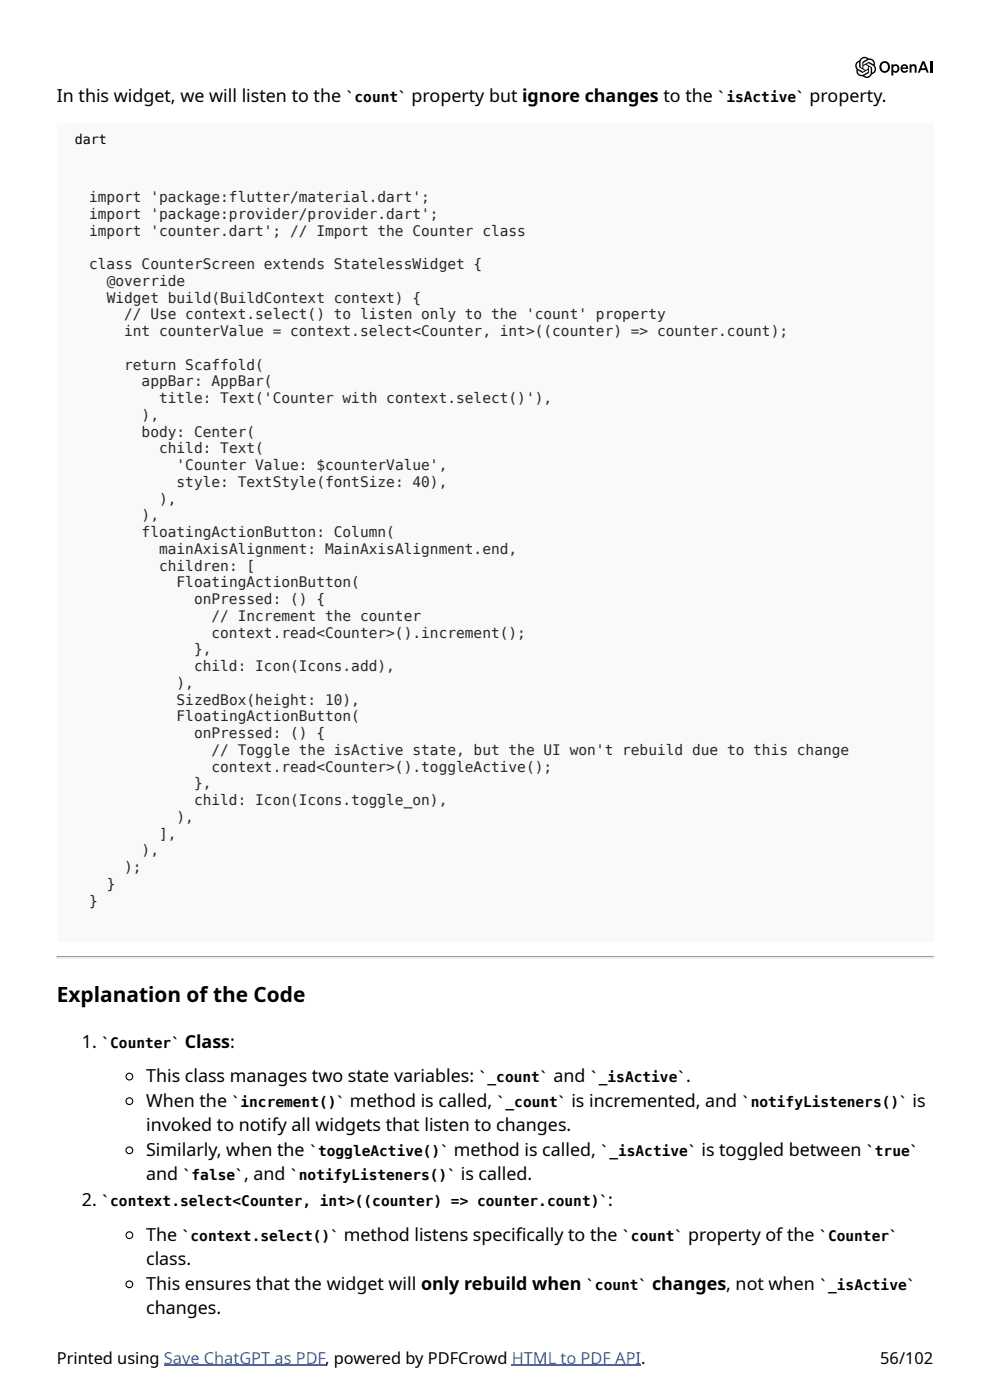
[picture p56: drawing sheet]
<svg xmlns="http://www.w3.org/2000/svg" width="210mm" height="297mm" viewBox="0 0 210 297" stroke-linecap="round" stroke-linejoin="round" font-family="sans-serif">
<defs><g id="words">
<text font-size="4.4" x="12.1" y="212.6">Explanation of the Code</text>
<g font-size="3.8">
<text x="12.1" y="21.6">In this widget, we will listen to the</text>
<text x="87.3" y="21.6">property but ignore changes to the</text>
<text x="171.8" y="21.6">property.</text>
<text x="17.4" y="222.4">1.</text>
<text x="39.2" y="222.4">Class:</text>
<text x="31" y="229.7">This class manages two state variables:</text>
<text x="117.4" y="229.7">and</text>
<text x="145.6" y="229.7">.</text>
<text x="31" y="234.9">When the</text>
<text x="74.3" y="234.9">method is called,</text>
<text x="121.2" y="234.9">is incremented, and</text>
<text x="193.6" y="234.9">is</text>
<text x="31" y="240.1">invoked to notify all widgets that listen to changes.</text>
<text x="31" y="245.4">Similarly, when the</text>
<text x="96.3" y="245.4">method is called,</text>
<text x="148.8" y="245.4">is toggled between</text>
<text x="31" y="250.6">and</text>
<text x="51.8" y="250.6">, and</text>
<text x="97.8" y="250.6">is called.</text>
<text x="17.4" y="256">2.</text>
<text x="129.1" y="256">:</text>
<text x="31" y="263.4">The</text>
<text x="72.9" y="263.4">method listens specifi cally to the</text>
<text x="146" y="263.4">property of the</text>
<text x="31" y="268.6">class.</text>
<text x="31" y="273.8">This ensures that the widget will only rebuild when</text>
<text x="138.4" y="273.8">changes, not when</text>
<text x="31" y="279">changes.</text>
</g>
<g font-size="3.5">
<text x="12.1" y="289.5">Printed using Save ChatGPT as PDF, powered by PDFCrowd HTML to PDF API.</text>
<text x="186.8" y="289.5">56/102</text>
</g>
<g font-size="3.1">
<text x="73.4" y="21.6">`count`</text>
<text x="152.3" y="21.6">`isActive`</text>
<text x="21.5" y="222.4">`Counter`</text>
<text x="101.6" y="229.7">`_count`</text>
<text x="125.2" y="229.7">`_isActive`</text>
<text x="49.2" y="234.9">`increment()`</text>
<text x="105.4" y="234.9">`_count`</text>
<text x="157.4" y="234.9">`notifyListeners()`</text>
<text x="65.6" y="245.4">`toggleActive()`</text>
<text x="127.4" y="245.4">`_isActive`</text>
<text x="183.8" y="245.4">`true`</text>
<text x="38.8" y="250.6">`false`</text>
<text x="61.6" y="250.6">`notifyListeners()`</text>
<text x="21.5" y="256">`context.select&lt;Counter, int&gt;((counter) =&gt; counter.count)`</text>
<text x="38.6" y="263.4">`context.select()`</text>
<text x="132" y="263.4">`count`</text>
<text x="173.8" y="263.4">`Counter`</text>
<text x="124.4" y="273.8">`count`</text>
<text x="173.9" y="273.8">`_isActive`</text>
</g>
<g font-size="3.1" fill="#24292e">
<text x="18.9" y="42.9">import 'package:flutter/material.dart';</text>
<text x="18.9" y="46.5">import 'package:provider/provider.dart';</text>
<text x="18.9" y="50">import 'counter.dart'; // Import the Counter class</text>
<text x="18.9" y="57.1">class CounterScreen extends StatelessWidget {</text>
<text x="22.6" y="60.7">@override</text>
<text x="22.6" y="64.2">Widget build(BuildContext context) {</text>
<text x="26.3" y="67.8">// Use context.select() to listen only to the 'count' property</text>
<text x="26.3" y="71.4">int counterValue = context.select&lt;Counter, int&gt;((counter) =&gt; counter.count);</text>
<text x="26.3" y="78.5">return Scaffold(</text>
<text x="30.1" y="82">appBar: AppBar(</text>
<text x="30.1" y="89.1">),</text>
<text x="33.8" y="85.6">title: Text('Counter with context.select()'),</text>
<text x="30.1" y="92.7">body: Center(</text>
<text x="33.8" y="96.2">child: Text(</text>
<text x="37.5" y="99.8">'Counter Value: $counterValue',</text>
<text x="33.8" y="106.9">),</text>
<text x="37.5" y="103.4">style: TextStyle(fontSize: 40),</text>
<text x="30.1" y="110.5">),</text>
<text x="30.1" y="114">floatingActionButton: Column(</text>
<text x="33.8" y="117.6">mainAxisAlignment: MainAxisAlignment.end,</text>
<text x="33.8" y="121.1">children: [</text>
<text x="37.5" y="124.7">FloatingActionButton(</text>
<text x="41.2" y="128.3">onPressed: () {</text>
<text x="44.9" y="131.8">// Increment the counter</text>
<text x="44.9" y="135.4">context.read&lt;Counter&gt;().increment();</text>
<text x="41.2" y="138.9">},</text>
<text x="41.2" y="142.5">child: Icon(Icons.add),</text>
<text x="37.5" y="146">),</text>
<text x="37.5" y="149.6">SizedBox(height: 10),</text>
<text x="37.5" y="153.1">FloatingActionButton(</text>
<text x="41.2" y="156.7">onPressed: () {</text>
<text x="44.9" y="160.3">// Toggle the isActive state, but the UI won't rebuild due to this change</text>
<text x="41.2" y="167.4">},</text>
<text x="44.9" y="163.8">context.read&lt;Counter&gt;().toggleActive();</text>
<text x="41.2" y="170.9">child: Icon(Icons.toggle_on),</text>
<text x="33.8" y="178">],</text>
<text x="37.5" y="174.5">),</text>
<text x="26.3" y="185.1">);</text>
<text x="30.1" y="181.6">),</text>
<text x="22.6" y="188.7">}</text>
<text x="18.9" y="192.3">}</text>
</g>
<text font-size="2.8" x="15.8" y="30.6">dart</text>
</g></defs>
<g fill="#f9f9f9">
<path d="M12.1 26.1h185.9v173.7h-185.9z"/>
<path d="M12.1 26.1h185.9v7.1h-185.9z"/>
</g>
<path d="M12.1 203h185.9" fill="none" stroke="#9a9a9a" stroke-width=".24"/>
<path d="M12.1 203.3h185.9" fill="none" stroke="#eee" stroke-width=".24"/>
<path d="M198 202.9v.5h-.2z" fill="#eee"/>
<path d="M12.1 202.9h.2l-.2 .5z" fill="#9a9a9a"/>
<g fill="none" stroke="#000" stroke-width=".24">
<circle cx="27.5" cy="228.5" r=".71"/>
<circle cx="27.5" cy="233.7" r=".71"/>
<circle cx="27.5" cy="244.2" r=".71"/>
<circle cx="27.5" cy="262.2" r=".71"/>
<circle cx="27.5" cy="272.6" r=".71"/>
</g>
<g fill="#000">
<path d="M193 13.7h.4v.1l.3-.1a.59 .59 0 0 1 .8 .6v1.1h-.4l-.1-1.2a.33 .33 0 0 0-.5 0l-.1 1.2h-.4z"/>
<path d="M181.8 13.1a1.14 1.14 0 0 0 0 1.6 1.14 1.14 0 0 0 1.3 1.5 1.14 1.14 0 0 0 1.9-.4 1.14 1.14 0 0 0 .6-1.9 1.14 1.14 0 0 0-1.3-1.5 1.14 1.14 0 0 0-1.9 .4zM184.4 14.1l.3 .3a2.16 2.16 0 0 1-.2 1.6l-.6 .3-.5-.2 .9-.6zM182 14.9l1 .6 1.2-.7v.5a2.16 2.16 0 0 1-1.6 .6l-.5-.4zM182 13.4l.3-.2v1.1l1.2 .7-.4 .2a2.16 2.16 0 0 1-1.3-1zM183.9 13.6l.4-.2a2.16 2.16 0 0 1 1.3 1l-.1 .7-.5 .3v-1.1zM183.2 13.3l.9-.5a.84 .84 0 0 1 .9 .1 .84 .84 0 0 1 .3 .8l-.9-.6-1.2 .7zM182.8 12.6l.6-.3 .6 .2-1 .6v1.4l-.4-.3a2.16 2.16 0 0 1 .2-1.6zM183.2 14l.5-.3 .5 .3v.6l-.5 .3-.5-.3z"/>
<path d="M187 13.2a1.2 1.2 0 0 0-.2 1.8 1.2 1.2 0 0 0 1.8 0 1.21 1.21 0 0 0 0-1.6 1.21 1.21 0 0 0-1.6-.2zM187.2 13.6a.76 .76 0 0 1 1 0 .76 .76 0 0 1 .2 1 .74 .74 0 0 1-1.1 .4 .74 .74 0 0 1-.2-1.1z"/>
<path d="M189.1 13.7v2.3h.4v-.8a.82 .82 0 0 0 1.1 .1 .82 .82 0 0 0 .2-1.1 .73 .73 0 0 0-1.3-.4v-.1zM189.7 14a.53 .53 0 0 1 .7 .5 .53 .53 0 0 1-.7 .6l-.2-.5z"/>
<path d="M191.3 13.9a.89 .89 0 0 0 0 1.4 .89 .89 0 0 0 1.4-.3l-.4-.2a.44 .44 0 0 1-.3 .3 .44 .44 0 0 1-.5-.2v-.3h1.2a.82 .82 0 0 0-.4-.9 .82 .82 0 0 0-1 .2zM191.6 14.1a.4 .4 0 0 1 .4-.1 .4 .4 0 0 1 .3 .3h-.8z"/>
<path d="M195.7 13l-.9 2.4h.4l.2-.5h1l.2 .5h.5l-.9-2.4zM195.9 13.5l.4 1h-.8z"/>
</g>
<path d="M197.6 13v2.4" fill="none" stroke="#000" stroke-width=".43"/>
<path d="M34.8 289.8h34.2M108.6 289.8h27.4" fill="none" stroke="#3367d6" stroke-width=".24"/>
<use href="#words"/>
</svg>
